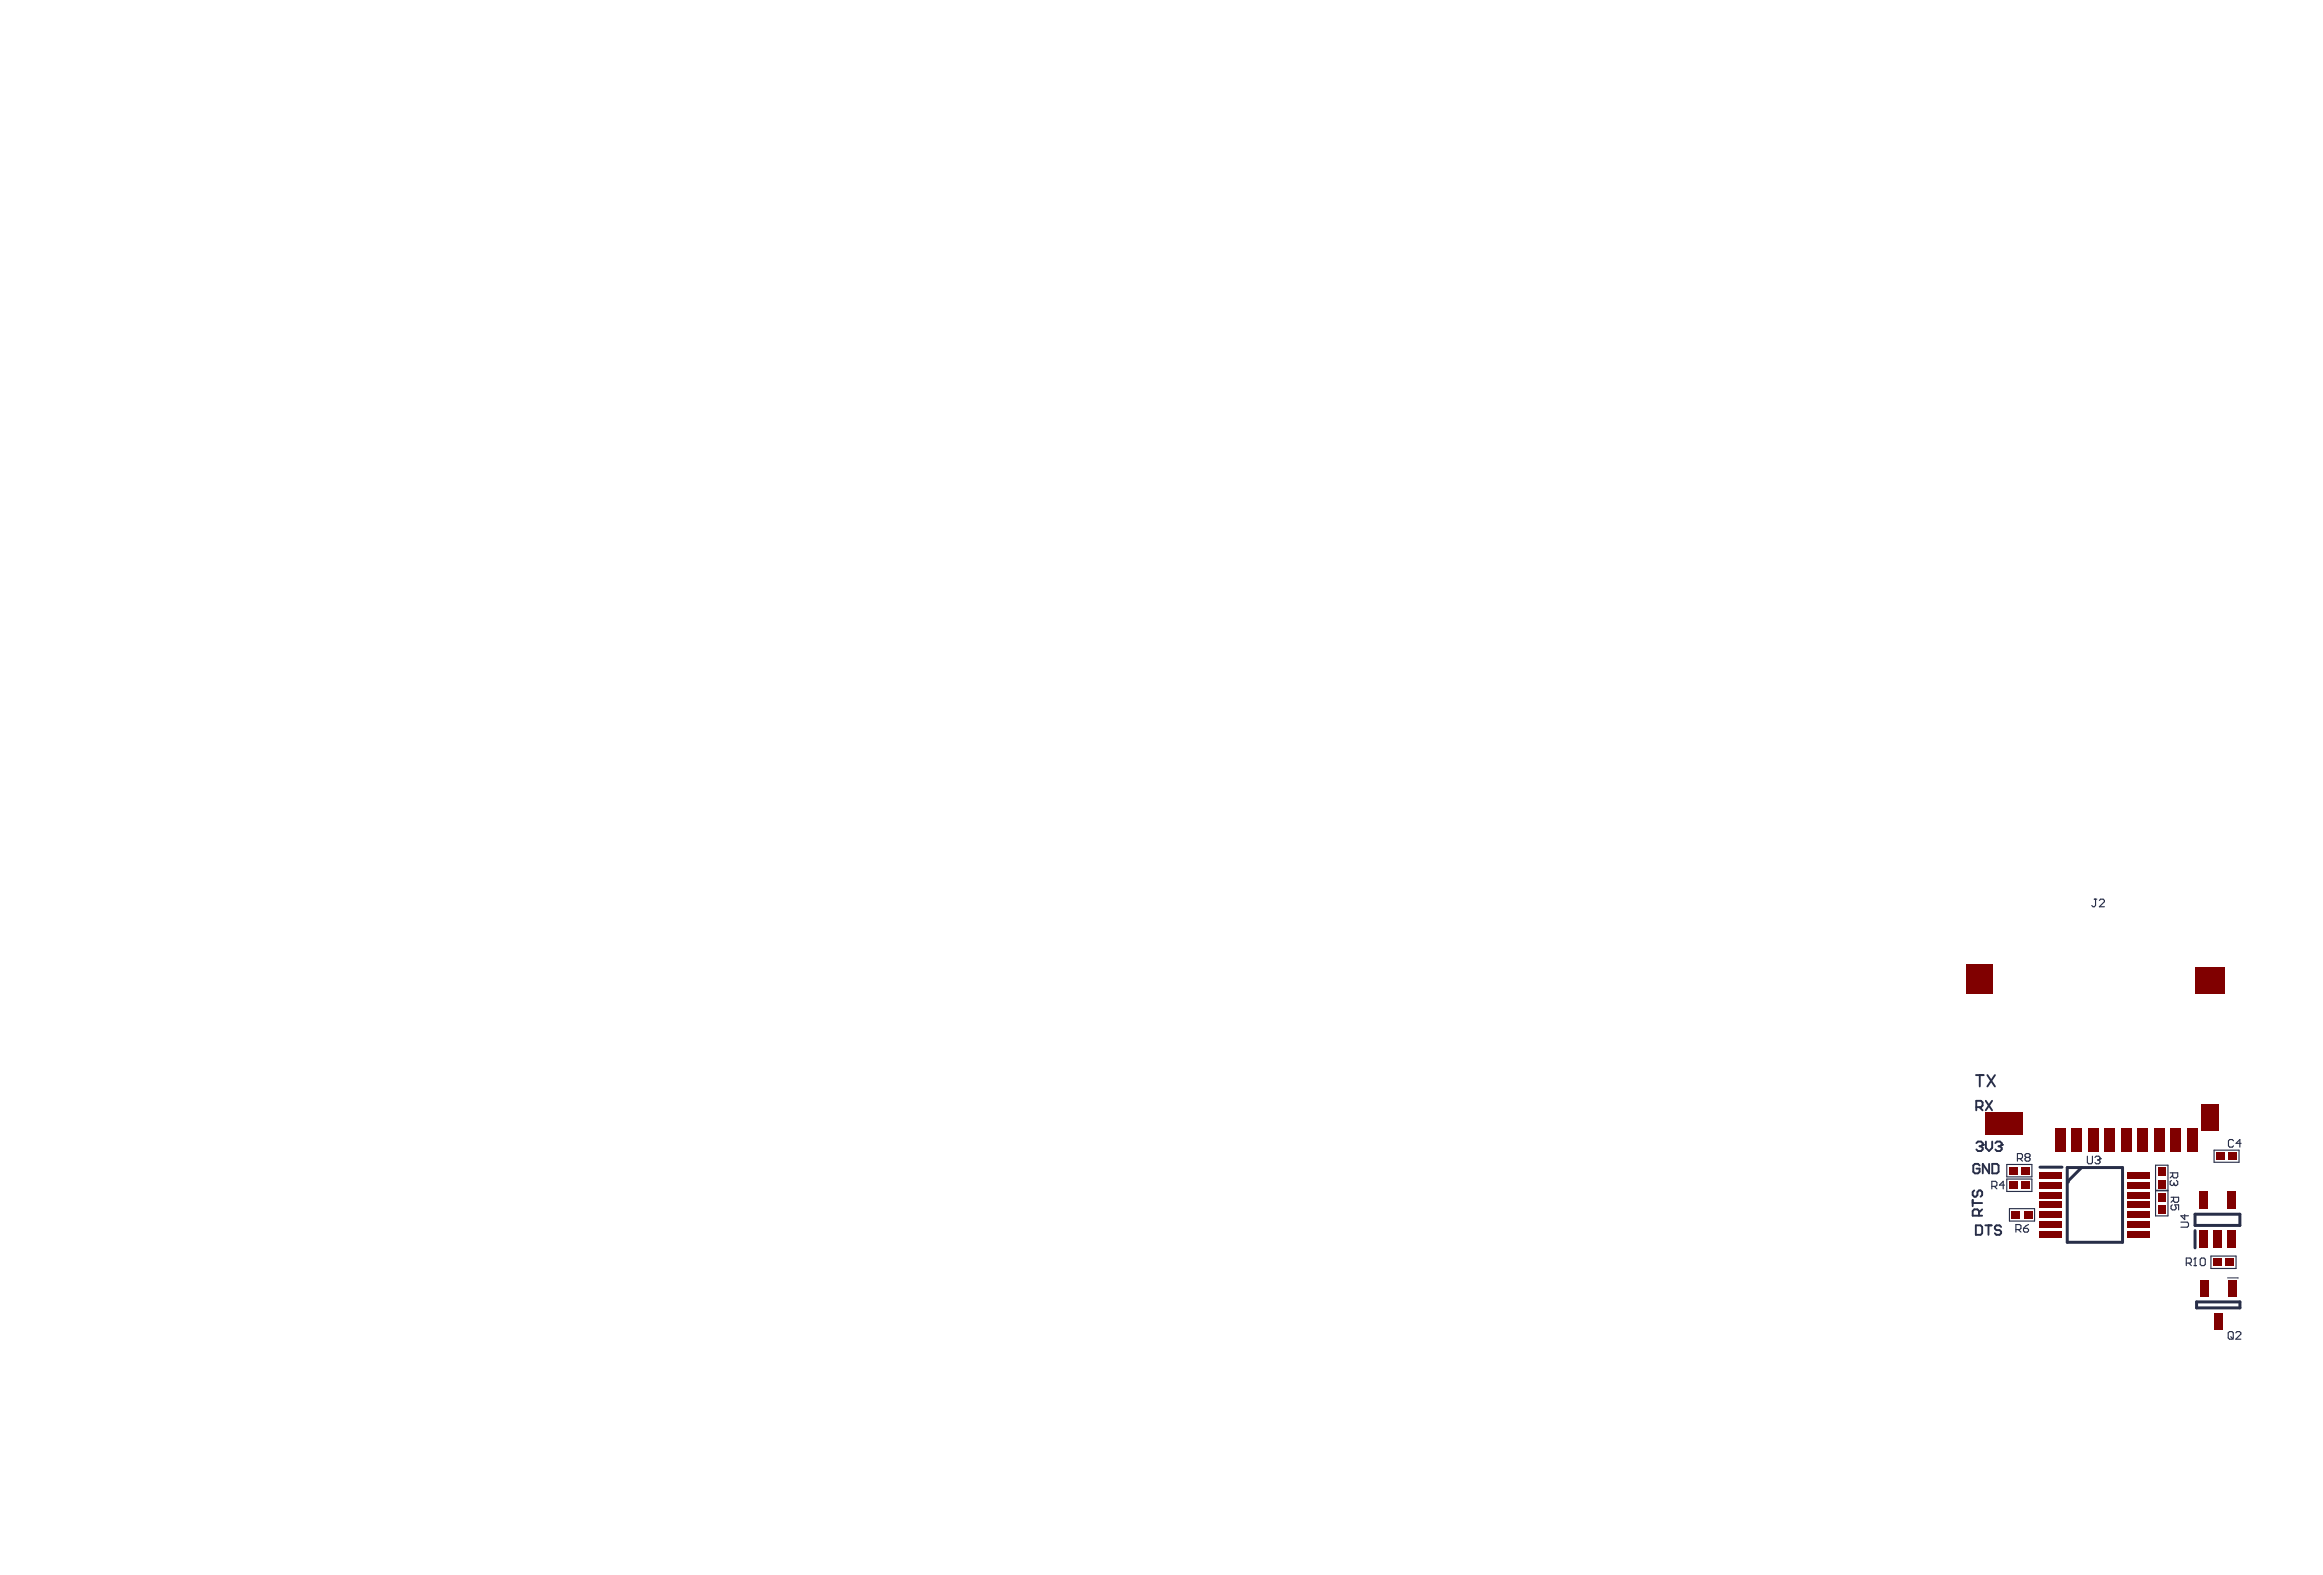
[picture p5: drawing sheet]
<svg xmlns="http://www.w3.org/2000/svg" width="517mm" height="350mm" viewBox="0 0 517 350" stroke-linecap="round" stroke-linejoin="round" font-family="sans-serif">
<path d="M453.9 259.6h4.9M459.9 259.7h12.3v16.6h-12.3zM463.1 259.7l-2.9 2.9v.3M488.4 270.1h9.9v2.5h-9.9zM488.4 273.7v3.8M488.7 289.6h9.6v1.3h-9.6z" fill="none" stroke="#282e48" stroke-width=".66"/>
<path d="M495.6 284.2l2.3 .1" fill="none" stroke="#282e48" stroke-width=".22"/>
<g fill="none" stroke="#282e48" stroke-width=".25">
<path d="M465.9 200h.6M466.2 200v1.4l-.3 .3h-.2l-.3-.3M467.1 200.3l.2-.3h.6l.3 .3v.3l-1.1 1.1h1.1M446.5 259h5.6v2.8h-5.6zM448.8 257.7h.9l.3-.3v-.5l-.3-.3h-.9v1.7M449.4 257.7l.6 .6M450.8 257.4l-.3-.3v-.2l.3-.3h.6l.2 .3v.2l-.2 .3M450.8 257.4l-.3 .3v.3l.3 .3h.6l.2-.3v-.3l-.2-.3M450.8 257.4h.6M464.4 257.2v1.4l.3 .2h.5l.3-.2v-1.4M466.1 257.4l.3-.2h.5l.3 .2v.3M466.6 258h.3"/>
<path d="M466.9 258l.3 .3v.3l-.3 .2h-.5l-.3-.2M467.2 257.7h.1M467.2 257.7l-.3 .3M479.6 259.2h2.7v5.5h-2.7zM492.6 255.8h5.5v2.7h-5.5zM496.9 253.7l-.3-.2h-.5l-.3 .2v1.2l.3 .2h.5l.3-.2M498.6 254.3h-1.1l.8-.8v1.6M443.1 263.9h.9l.3-.3v-.6l-.3-.3h-.9v1.7M443.7 263.9l.6 .5M446 263.6h-1.2l.9-.9v1.7M446.5 262.2h5.6v2.8h-5.6zM447.1 268.8h5.5v2.8h-5.5z"/>
<path d="M448.5 273.5h.8l.3-.3v-.6l-.3-.2h-.8v1.6M449.1 273.5l.5 .5M450.2 273.2h.8l.3 .3v.3l-.3 .2h-.5l-.3-.2zM451.3 272.4l-.6 .2-.5 .6M479.6 264.9h2.7v5.5h-2.7zM482.8 260.9h1.7v.8l-.3 .3h-.5l-.3-.3v-.8M483 266.3h1.7v.8l-.3 .3h-.5l-.3-.3v-.8M483.1 262.6l-.3 .2v.6l.3 .3h.3l.3-.3M483.3 268l-.3 .3v.5l.3 .3h.6l.2-.3-.2-.8h.8v1.1M483.4 261.4l-.6 .6M483.6 266.9l-.6 .5M483.7 263.4l.2 .3"/>
<path d="M483.7 263.1v.3M483.9 263.7h.1M484.2 262.6l.3 .2v.6l-.3 .3h-.3M485.2 271.8h1.4l.3 .3v.6l-.3 .2h-1.4M486.1 270.1v1.2l-.9-.9h1.7M488.4 279.8h.1M488.4 279.8l-.3 .3M488.4 279.8v1.7M489.8 279.8h.5l.3 .3v1.1l-.3 .3h-.5l-.3-.3v-1.1zM491.9 279.4h5.6v2.7h-5.6zM486.4 280.9h.8l.3-.2v-.6l-.3-.3h-.8v1.7M487 280.9l.5 .6"/>
<path d="M488.1 281.5h.6M495.7 296.5l.3-.3h.6l.3 .3v1.1l-.3 .3h-.6l-.3-.3zM496.3 297.3l.6 .6M497.4 296.5l.3-.3h.6l.2 .3v.2l-1.1 1.2h1.1"/>
</g>
<g fill="none" stroke="#282e48" stroke-width=".42">
<path d="M439.6 239.1h1.7M440.5 239.1v2.6M442.1 239.1l1.7 2.6M443.8 239.1l-1.7 2.6M439.7 246.2h1l.4-.3v-.7l-.4-.4h-1v2.2M439.7 254.3l.4-.4h.7l.3 .4v.3M440.4 246.2l.7 .8M441.8 244.8l1.4 2.2M443.2 244.8l-1.4 2.2M438.9 266.9v1.4M438.9 267.6h2.1M439.2 264.8l-.3 .3v.7l.3 .4h.4l.3-.4v-.7l.4-.3h.3l.4 .3v.7l-.4 .4"/>
<path d="M439.6 272.5h1l.4 .4v1.4l-.4 .4h-1zM440.3 270.4v-1.1l-.4-.3h-.7l-.3 .3v1.1h2.1M441 269l-.7 .7M441.7 272.5h1.4M442.4 272.5v2.2M445.2 272.9l-.3-.4h-.7l-.4 .4v.3l.4 .4h.7l.3 .3v.4l-.3 .4h-.7l-.4-.4"/>
</g>
<circle cx="441.1" cy="254.6" r=".21" fill="#282e48"/>
<path d="M440.4 255h.4M440.8 255l.3 .3v.4l-.3 .3h-.7l-.4-.3M441.1 254.6l-.3 .4M441.8 253.9v1.4l.7 .7 .7-.7v-1.4M443.9 254.3l.4-.4h.7l.3 .4v.3" fill="none" stroke="#282e48" stroke-width=".42"/>
<circle cx="445.3" cy="254.6" r=".21" fill="#282e48"/>
<path d="M440.4 259.2l-.3-.3h-.7l-.4 .3v1.4l.4 .4h.7l.3-.4v-.7h-.7M442.5 258.9v2.1l-1.4-2.1v2.1M443.2 258.9h1.1l.3 .3v1.4l-.3 .4h-1.1zM444.6 255h.4M445 255l.3 .3v.4l-.3 .3h-.7l-.4-.3M445.3 254.6l-.3 .4" fill="none" stroke="#282e48" stroke-width=".42"/>
<g fill="#800000">
<path d="M493 256.3h1.9v1.8h-1.9z" fill-rule="evenodd"/>
<path d="M480.1 262.4h1.7v1.9h-1.7z" fill-rule="evenodd"/>
<path d="M480.1 265.3h1.7v1.9h-1.7z" fill-rule="evenodd"/>
<path d="M450.3 269.3h1.9v1.8h-1.9z" fill-rule="evenodd"/>
<path d="M449.7 262.7h1.9v1.8h-1.9z" fill-rule="evenodd"/>
<path d="M489.4 284.7h2v3.7h-2z" fill-rule="evenodd"/>
<path d="M492.5 292.1h2v3.6h-2z" fill-rule="evenodd"/>
<path d="M492.4 279.9h1.8v1.7h-1.8z" fill-rule="evenodd"/>
<path d="M492.3 273.7h2v3.8h-2z" fill-rule="evenodd"/>
<path d="M480.1 259.6h1.7v1.9h-1.7z" fill-rule="evenodd"/>
<path d="M480.1 268.1h1.7v1.9h-1.7z" fill-rule="evenodd"/>
<path d="M449.7 259.5h1.9v1.8h-1.9z" fill-rule="evenodd"/>
<path d="M489.7 245.5h4v6h-4z" fill-rule="evenodd"/>
<path d="M482.9 250.8h2.3v5.3h-2.3z" fill-rule="evenodd"/>
<path d="M479.2 250.8h2.3v5.3h-2.3z" fill-rule="evenodd"/>
<path d="M471.9 250.8h2.3v5.3h-2.3z" fill-rule="evenodd"/>
<path d="M464.6 250.8h2.3v5.3h-2.3z" fill-rule="evenodd"/>
<path d="M457.3 250.8h2.3v5.3h-2.3z" fill-rule="evenodd"/>
<path d="M473.4 269.4h4.9v1.5h-4.9z" fill-rule="evenodd"/>
<path d="M473.4 271.6h4.9v1.5h-4.9z" fill-rule="evenodd"/>
<path d="M473.4 262.9h4.9v1.5h-4.9z" fill-rule="evenodd"/>
<path d="M473.4 265.1h4.9v1.5h-4.9z" fill-rule="evenodd"/>
<path d="M495.8 256.3h1.9v1.8h-1.9z" fill-rule="evenodd"/>
<path d="M453.8 271.6h5v1.5h-5z" fill-rule="evenodd"/>
<path d="M453.8 269.4h5v1.5h-5z" fill-rule="evenodd"/>
<path d="M447.5 269.3h1.9v1.8h-1.9z" fill-rule="evenodd"/>
<path d="M453.8 265.1h5v1.5h-5z" fill-rule="evenodd"/>
<path d="M453.8 262.9h5v1.5h-5z" fill-rule="evenodd"/>
<path d="M447 262.7h1.8v1.8h-1.8z" fill-rule="evenodd"/>
<path d="M495.7 284.7h2v3.7h-2z" fill-rule="evenodd"/>
<path d="M495.2 279.9h1.8v1.7h-1.8z" fill-rule="evenodd"/>
<path d="M489.2 265.1h2v3.8h-2z" fill-rule="evenodd"/>
<path d="M495.5 265.1h2v3.8h-2z" fill-rule="evenodd"/>
<path d="M495.5 273.7h2v3.8h-2z" fill-rule="evenodd"/>
<path d="M489.2 273.7h2v3.8h-2z" fill-rule="evenodd"/>
<path d="M473.4 260.8h4.9v1.5h-4.9z" fill-rule="evenodd"/>
<path d="M473.4 267.2h4.9v1.5h-4.9z" fill-rule="evenodd"/>
<path d="M473.4 273.7h4.9v1.5h-4.9z" fill-rule="evenodd"/>
<path d="M488.4 215.2h6.6v6h-6.6z" fill-rule="evenodd"/>
<path d="M453.8 273.7h5v1.5h-5z" fill-rule="evenodd"/>
<path d="M453.8 267.2h5v1.5h-5z" fill-rule="evenodd"/>
<path d="M453.8 260.8h5v1.5h-5z" fill-rule="evenodd"/>
<path d="M447 259.5h1.8v1.8h-1.8z" fill-rule="evenodd"/>
<path d="M437.5 214.5h6v6.7h-6z" fill-rule="evenodd"/>
<path d="M486.5 250.8h2.3v5.3h-2.3z" fill-rule="evenodd"/>
<path d="M475.5 250.8h2.4v5.3h-2.4z" fill-rule="evenodd"/>
<path d="M468.2 250.8h2.4v5.3h-2.4z" fill-rule="evenodd"/>
<path d="M460.9 250.8h2.3v5.3h-2.3z" fill-rule="evenodd"/>
<path d="M441.6 247.5h8.3v5h-8.3z" fill-rule="evenodd"/>
</g>
</svg>
